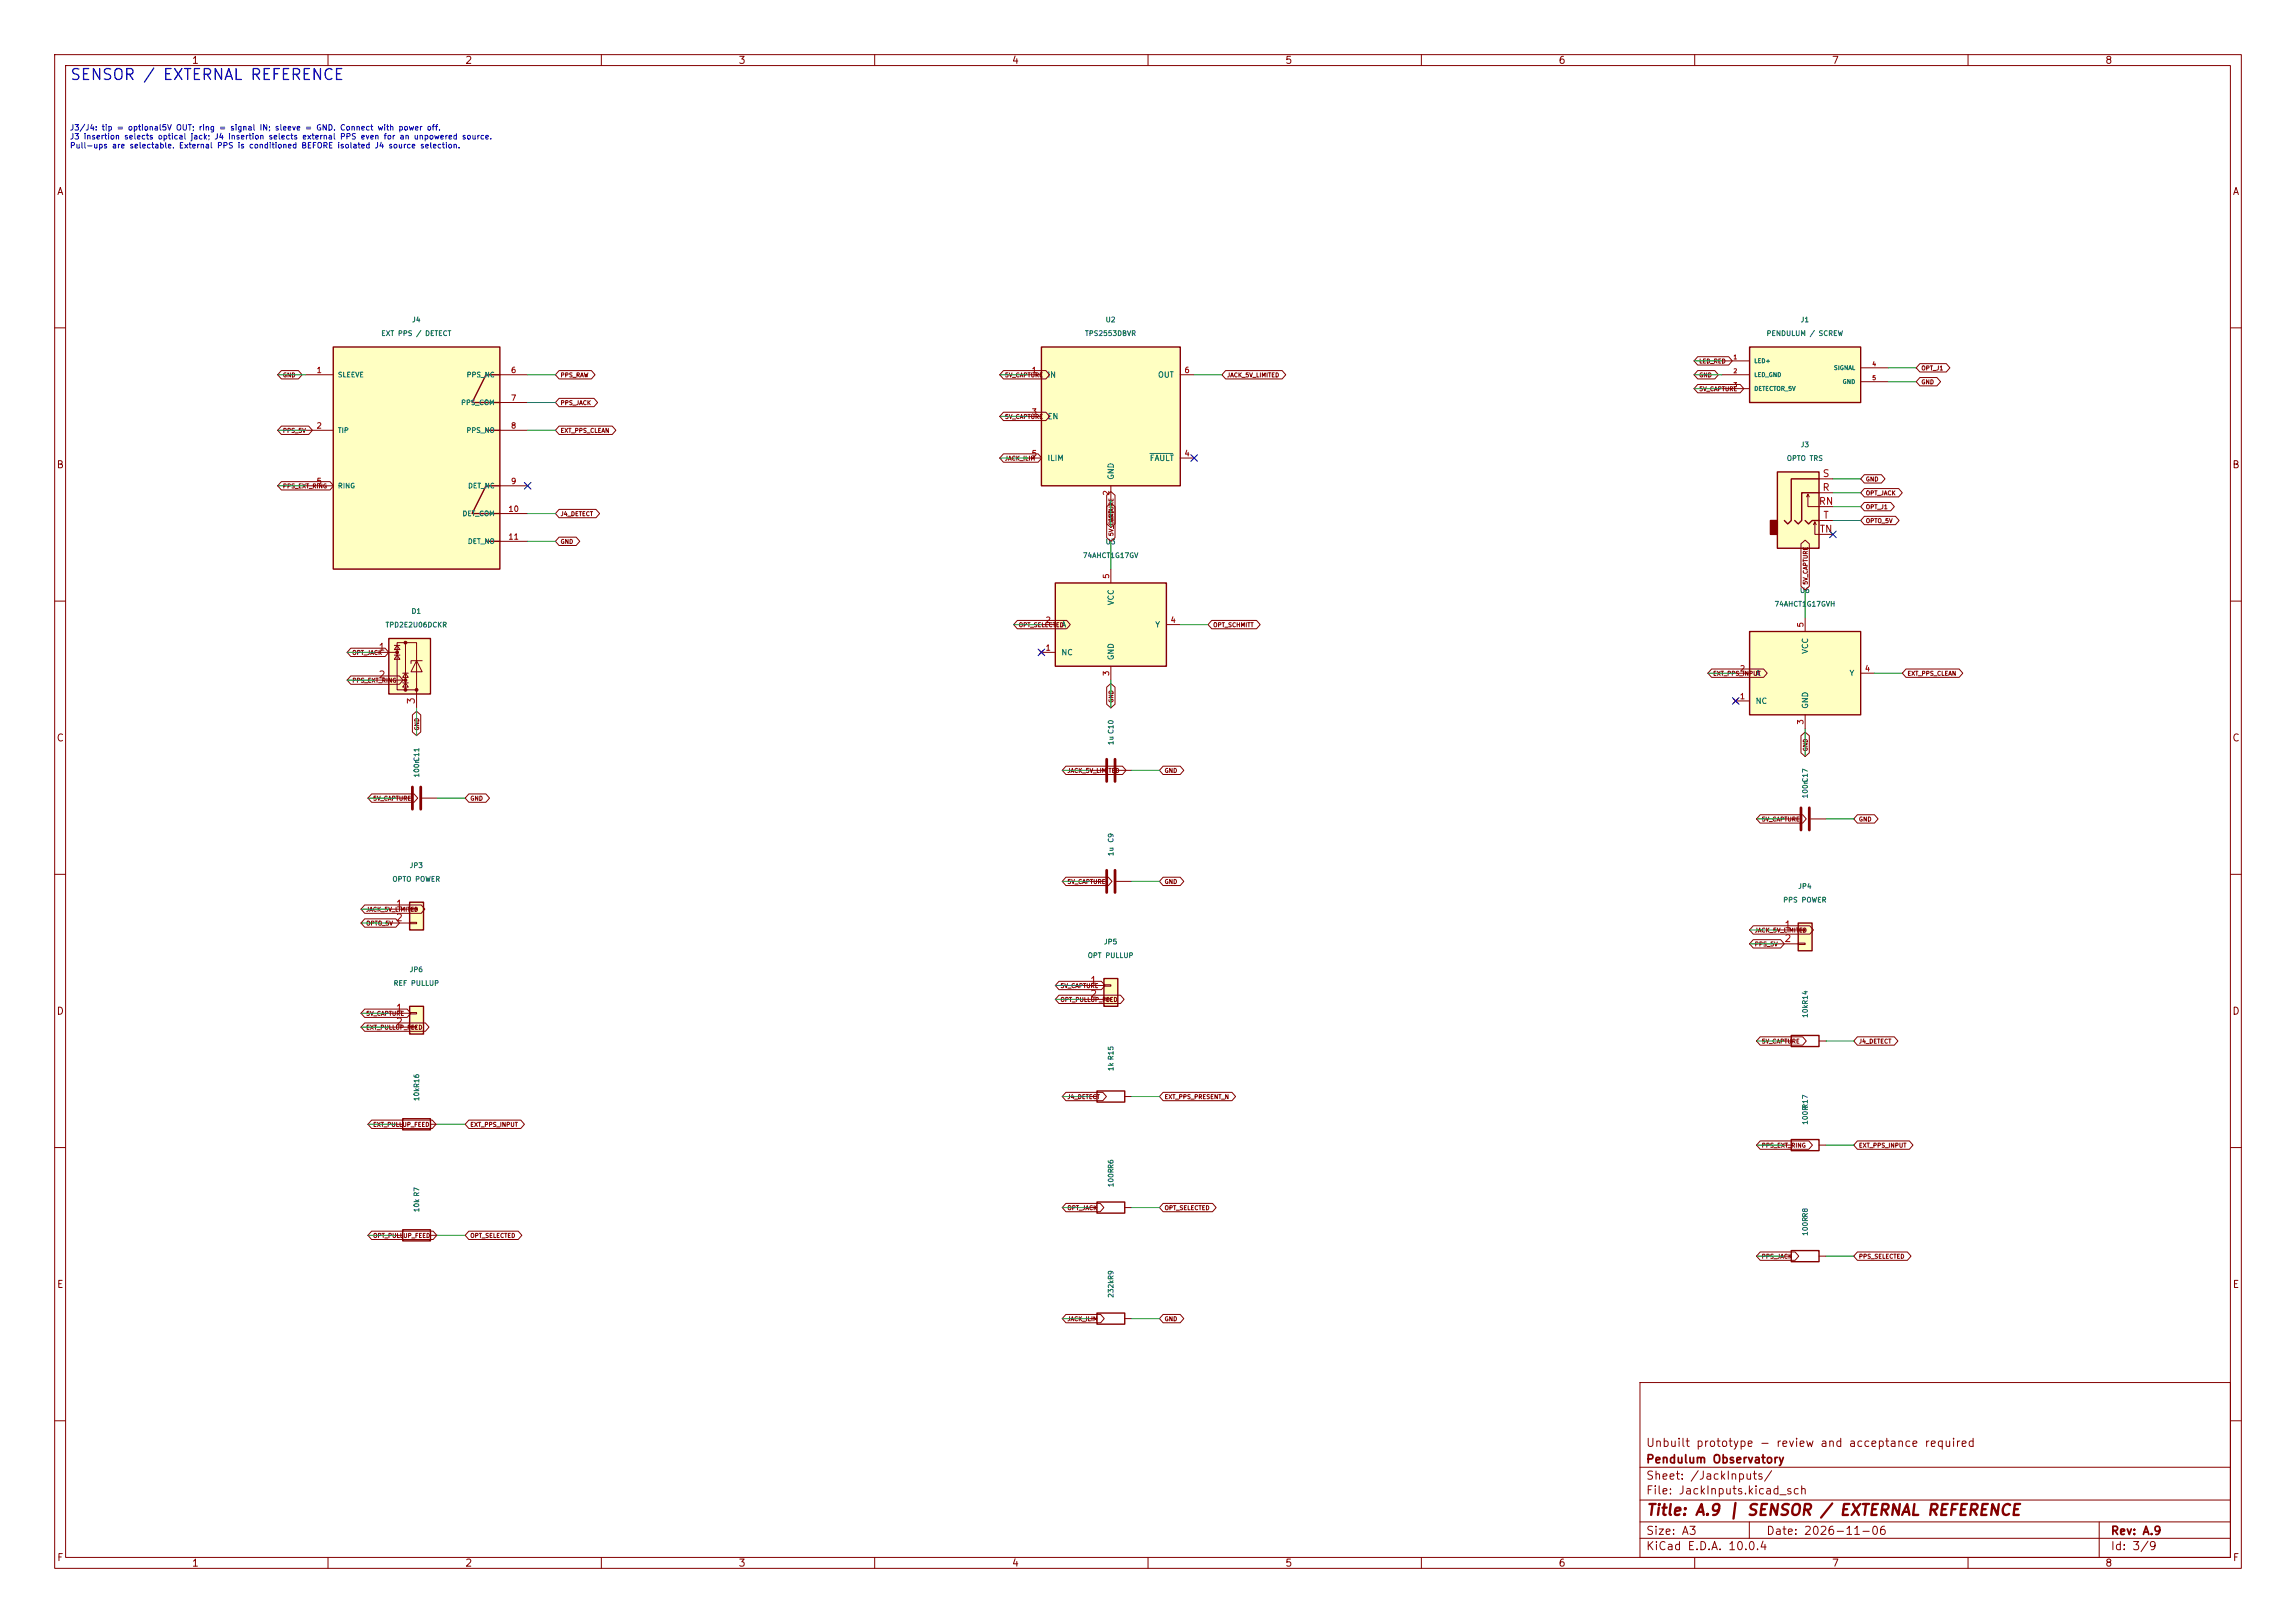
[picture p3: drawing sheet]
<svg xmlns="http://www.w3.org/2000/svg" width="420mm" height="297mm" viewBox="0 0 420 297" stroke-linecap="round" stroke-linejoin="round" font-family="sans-serif">
<defs><g id="words">
<text font-size="2" fill="#0000c2" x="12.7" y="15.2">SENSOR / EXTERNAL REFERENCE</text>
<text font-size="2" fill="#840000" x="301" y="277.8">Title: A.9 | SENSOR / EXTERNAL REFERENCE</text>
<g font-size="1.5" fill="#840000">
<text x="301" y="268.1">Pendulum Observatory</text>
<text x="301" y="265.1">Unbuilt prototype - review and acceptance required</text>
<text x="301" y="273.8">File: JackInputs.kicad_sch</text>
<text x="301" y="271.1">Sheet: /JackInputs/</text>
<text x="301" y="281.2">Size: A3</text>
<text x="323" y="281.2">Date: 2026-11-06</text>
<text x="386" y="281.2">Rev: A.9</text>
<text x="301" y="284">KiCad E.D.A. 10.0.4</text>
<text x="386" y="284">Id: 3/9</text>
</g>
<g font-size="1.3" fill="#840000">
<text x="35" y="12">1</text>
<text x="85" y="12">2</text>
<text x="135" y="12">3</text>
<text x="185" y="12">4</text>
<text x="235" y="12">5</text>
<text x="285" y="12">6</text>
<text x="335" y="12">7</text>
<text x="385" y="12">8</text>
<text x="10.3" y="36">A</text>
<text x="408.3" y="36">A</text>
<text x="10.3" y="86">B</text>
<text x="408.2" y="86">B</text>
<text x="10.3" y="136">C</text>
<text x="408.2" y="136">C</text>
<text x="10.3" y="186">D</text>
<text x="408.2" y="186">D</text>
<text x="10.3" y="236">E</text>
<text x="408.3" y="236">E</text>
<text x="10.3" y="286">F</text>
<text x="35" y="287">1</text>
<text x="85" y="287">2</text>
<text x="135" y="287">3</text>
<text x="185" y="287">4</text>
<text x="235" y="287">5</text>
<text x="285" y="287">6</text>
<text x="335" y="287">7</text>
<text x="385" y="287">8</text>
<text x="408.3" y="286">F</text>
</g>
<g font-size="1.3" fill="#a90000">
<text x="333.3" y="87.6">S</text>
<text x="332.6" y="92.7">RN</text>
<text x="333.3" y="90.1">R</text>
<text x="333.4" y="95.2">T</text>
<text x="332.8" y="97.8">TN</text>
<text x="69.1" y="119.4">1</text>
<text x="69.1" y="124.4">2</text>
<text x="76.2" y="129" transform="rotate(-90 76.2 129)">3</text>
<text x="72.3" y="166.3">1</text>
<text x="72.3" y="168.9">2</text>
<text x="326.3" y="170.2">1</text>
<text x="326.3" y="172.7">2</text>
<text x="72.3" y="185.4">1</text>
<text x="199.3" y="180.3">1</text>
<text x="199.3" y="182.9">2</text>
<text x="72.3" y="187.9">2</text>
</g>
<g font-size="1" fill="#0000c2">
<text x="12.7" y="24.1">J3/J4: tip = optional5V OUT; ring = signal IN; sleeve = GND. Connect with power off.</text>
<text x="12.7" y="25.8">J3 insertion selects optical jack; J4 insertion selects external PPS even for an unpowered source.</text>
<text x="12.7" y="27.4">Pull-ups are selectable. External PPS is conditioned BEFORE isolated J4 source selection.</text>
</g>
<g font-size="1" fill="#a90000">
<text x="57.8" y="68.5">1</text>
<text x="93.4" y="68.5">6</text>
<text x="188.6" y="68.5">1</text>
<text x="216.6" y="68.5">6</text>
<text x="93.4" y="73.6">7</text>
<text x="188.6" y="76.1">3</text>
<text x="57.8" y="78.7">2</text>
<text x="93.4" y="78.7">8</text>
<text x="188.6" y="83.7">5</text>
<text x="216.6" y="83.7">4</text>
<text x="57.8" y="88.8">5</text>
<text x="93.4" y="88.8">9</text>
<text x="92.9" y="93.9">10</text>
<text x="203.1" y="90.8" transform="rotate(-90 203.1 90.8)">2</text>
<text x="92.9" y="99">11</text>
<text x="203.1" y="106" transform="rotate(-90 203.1 106)">5</text>
<text x="191.2" y="119.3">1</text>
<text x="191.2" y="114.2">2</text>
<text x="214" y="114.2">4</text>
<text x="330.1" y="114.9" transform="rotate(-90 330.1 114.9)">5</text>
<text x="203.1" y="123.8" transform="rotate(-90 203.1 123.8)">3</text>
<text x="318.2" y="123.1">2</text>
<text x="341" y="123.1">4</text>
<text x="318.2" y="128.2">1</text>
<text x="330.1" y="132.7" transform="rotate(-90 330.1 132.7)">3</text>
</g>
<g font-size="1" fill="#006464">
<text x="191.5" y="69.4">IN</text>
<text x="211.7" y="69.4">OUT</text>
<text x="191.5" y="77">EN</text>
<text x="191.5" y="84.6">ILIM</text>
<text x="204" y="87.9" transform="rotate(-90 204 87.9)">GND</text>
<text x="210.2" y="84.6">FAULT</text>
<text x="204" y="110.9" transform="rotate(-90 204 110.9)">VCC</text>
<text x="194.1" y="115.1">A</text>
<text x="211.2" y="115.1">Y</text>
<text x="331" y="119.7" transform="rotate(-90 331 119.7)">VCC</text>
<text x="194.1" y="120.2">NC</text>
<text x="204" y="120.9" transform="rotate(-90 204 120.9)">GND</text>
<text x="321.1" y="124">A</text>
<text x="338.2" y="124">Y</text>
<text x="321.1" y="129">NC</text>
<text x="331" y="129.8" transform="rotate(-90 331 129.8)">GND</text>
</g>
<g font-size=".9" fill="#006464">
<text x="75.3" y="59.2">J4</text>
<text x="202.2" y="59.2">U2</text>
<text x="329.3" y="59.2">J1</text>
<text x="69.7" y="61.7">EXT PPS / DETECT</text>
<text x="198.4" y="61.7">TPS2553DBVR</text>
<text x="323.1" y="61.7">PENDULUM / SCREW</text>
<text x="61.7" y="69.3">SLEEVE</text>
<text x="85.3" y="69.3">PPS_NC</text>
<text x="84.3" y="74.3">PPS_COM</text>
<text x="61.7" y="79.4">TIP</text>
<text x="85.2" y="79.4">PPS_NO</text>
<text x="329.3" y="82">J3</text>
<text x="61.7" y="89.6">RING</text>
<text x="85.5" y="89.6">DET_NC</text>
<text x="326.8" y="84.5">OPTO TRS</text>
<text x="84.5" y="94.7">DET_COM</text>
<text x="85.5" y="99.7">DET_NO</text>
<text x="202.2" y="99.8">U3</text>
<text x="198" y="102.3">74AHCT1G17GV</text>
<text x="75.2" y="112.5">D1</text>
<text x="324.5" y="111.2">74AHCT1G17GVH</text>
<text x="329.2" y="108.7">U6</text>
<text x="70.4" y="115">TPD2E2U06DCKR</text>
<text x="203.9" y="136.4" transform="rotate(-90 203.9 136.4)">1u C10</text>
<text x="76.9" y="142.4" transform="rotate(-90 76.9 142.4)">100n</text>
<text x="76.9" y="139.5" transform="rotate(-90 76.9 139.5)">C11</text>
<text x="330.9" y="143.3" transform="rotate(-90 330.9 143.3)">C17</text>
<text x="330.9" y="146.2" transform="rotate(-90 330.9 146.2)">100n</text>
<text x="203.9" y="154.3" transform="rotate(-90 203.9 154.3)">C9</text>
<text x="71.7" y="161.6">OPTO POWER</text>
<text x="74.8" y="159.1">JP3</text>
<text x="203.9" y="156.8" transform="rotate(-90 203.9 156.8)">1u</text>
<text x="326.1" y="165.4">PPS POWER</text>
<text x="328.8" y="162.9">JP4</text>
<text x="201.8" y="173">JP5</text>
<text x="74.8" y="178.1">JP6</text>
<text x="198.9" y="175.5">OPT PULLUP</text>
<text x="71.9" y="180.6">REF PULLUP</text>
<text x="330.9" y="186.4" transform="rotate(-90 330.9 186.4)">10kR14</text>
<text x="203.9" y="196.1" transform="rotate(-90 203.9 196.1)">1k R15</text>
<text x="76.9" y="201.6" transform="rotate(-90 76.9 201.6)">10kR16</text>
<text x="330.9" y="203" transform="rotate(-90 330.9 203)">R17</text>
<text x="330.9" y="205.9" transform="rotate(-90 330.9 205.9)">100R</text>
<text x="76.9" y="221.9" transform="rotate(-90 76.9 221.9)">10k R7</text>
<text x="203.9" y="217.4" transform="rotate(-90 203.9 217.4)">100RR6</text>
<text x="330.9" y="226.2" transform="rotate(-90 330.9 226.2)">100RR8</text>
<text x="203.9" y="237.6" transform="rotate(-90 203.9 237.6)">232kR9</text>
</g>
<g font-size=".8" fill="#a90000">
<text x="317" y="65.9">1</text>
<text x="317" y="68.5">2</text>
<text x="317" y="71">3</text>
<text x="342.4" y="67.2">4</text>
<text x="342.4" y="69.7">5</text>
</g>
<g font-size=".8" fill="#840000">
<text x="51.7" y="69.2">GND</text>
<text x="102.5" y="69.2">PPS_RAW</text>
<text x="183.7" y="69.2">5V_CAPTURE</text>
<text x="224.4" y="69.2">JACK_5V_LIMITED</text>
<text x="310.7" y="69.2">GND</text>
<text x="310.7" y="66.7">LED_RED</text>
<text x="310.7" y="71.8">5V_CAPTURE</text>
<text x="351.4" y="70.5">GND</text>
<text x="351.4" y="67.9">OPT_J1</text>
<text x="102.5" y="74.3">PPS_JACK</text>
<text x="183.7" y="76.8">5V_CAPTURE</text>
<text x="51.7" y="79.4">PPS_5V</text>
<text x="102.5" y="79.4">EXT_PPS_CLEAN</text>
<text x="51.7" y="89.5">PPS_EXT_RING</text>
<text x="183.7" y="84.5">JACK_ILIM</text>
<text x="341.2" y="88.3">GND</text>
<text x="102.5" y="94.6">J4_DETECT</text>
<text x="203.8" y="95.7" transform="rotate(-90 203.8 95.7)">GND</text>
<text x="341.2" y="93.3">OPT_J1</text>
<text x="341.2" y="95.9">OPTO_5V</text>
<text x="341.2" y="90.8">OPT_JACK</text>
<text x="102.5" y="99.7">GND</text>
<text x="203.8" y="98.2" transform="rotate(-90 203.8 98.2)">5V_CAPTURE</text>
<text x="330.8" y="107.1" transform="rotate(-90 330.8 107.1)">5V_CAPTURE</text>
<text x="186.3" y="114.9">OPT_SELECTED</text>
<text x="221.8" y="114.9">OPT_SCHMITT</text>
<text x="64.4" y="120">OPT_JACK</text>
<text x="64.4" y="125.1">PPS_EXT_RING</text>
<text x="313.3" y="123.8">EXT_PPS_INPUT</text>
<text x="348.8" y="123.8">EXT_PPS_CLEAN</text>
<text x="203.8" y="128.7" transform="rotate(-90 203.8 128.7)">GND</text>
<text x="76.8" y="133.8" transform="rotate(-90 76.8 133.8)">GND</text>
<text x="330.8" y="137.6" transform="rotate(-90 330.8 137.6)">GND</text>
<text x="195.2" y="141.6">JACK_5V_LIMITED</text>
<text x="212.9" y="141.6">GND</text>
<text x="68.2" y="146.7">5V_CAPTURE</text>
<text x="85.9" y="146.7">GND</text>
<text x="322.2" y="150.5">5V_CAPTURE</text>
<text x="339.9" y="150.5">GND</text>
<text x="195.2" y="161.9">5V_CAPTURE</text>
<text x="212.9" y="161.9">GND</text>
<text x="66.9" y="167">JACK_5V_LIMITED</text>
<text x="66.9" y="169.5">OPTO_5V</text>
<text x="320.9" y="173.4">PPS_5V</text>
<text x="320.9" y="170.8">JACK_5V_LIMITED</text>
<text x="193.9" y="181">5V_CAPTURE</text>
<text x="193.9" y="183.5">OPT_PULLUP_FEED</text>
<text x="66.9" y="188.6">EXT_PULLUP_FEED</text>
<text x="66.9" y="186.1">5V_CAPTURE</text>
<text x="322.2" y="191.1">5V_CAPTURE</text>
<text x="339.9" y="191.1">J4_DETECT</text>
<text x="195.2" y="201.3">J4_DETECT</text>
<text x="212.9" y="201.3">EXT_PPS_PRESENT_N</text>
<text x="68.2" y="206.4">EXT_PULLUP_FEED</text>
<text x="85.9" y="206.4">EXT_PPS_INPUT</text>
<text x="322.2" y="210.2">PPS_EXT_RING</text>
<text x="339.9" y="210.2">EXT_PPS_INPUT</text>
<text x="195.2" y="221.6">OPT_JACK</text>
<text x="212.9" y="221.6">OPT_SELECTED</text>
<text x="68.2" y="226.7">OPT_PULLUP_FEED</text>
<text x="85.9" y="226.7">OPT_SELECTED</text>
<text x="322.2" y="230.5">PPS_JACK</text>
<text x="339.9" y="230.5">PPS_SELECTED</text>
<text x="195.2" y="241.9">JACK_ILIM</text>
<text x="212.9" y="241.9">GND</text>
</g>
<g font-size=".8" fill="#006464">
<text x="320.8" y="66.6">LED+</text>
<text x="320.8" y="69.2">LED_GND</text>
<text x="320.8" y="71.7">DETECTOR_5V</text>
<text x="335.4" y="67.9">SIGNAL</text>
<text x="337" y="70.4">GND</text>
</g>
</g></defs>
<g fill="none" stroke="#840000" stroke-width=".18">
<path d="M10 10h400v277h-400zM12 12h396v273h-396zM60 10v2M110 10v2M160 10v2M210 10v2M260 10v2M310 10v2M360 10v2M10 60h2M408 60h2M10 110h2"/>
<path d="M408 110h2M10 160h2M199.4 141h2.8M204.2 141h2.8M408 160h2M326.4 190.5h1.3M332.7 190.5h1.3M10 210h2M326.4 209.6h1.3M332.7 209.6h1.3M408 210h2M300 253h108v32h-108z"/>
<path d="M10 260h2M300 278.5h108M300 274.5h108M300 268.5h108M320 278.5v3M384 278.5v6.5M408 260h2M60 285v2M110 285v2M160 285v2M210 285v2M260 285v2"/>
<path d="M300 281.5h108M310 285v2M360 285v2"/>
</g>
<path d="M202.4 138.9v4.1M204 138.9v4.1" fill="none" stroke="#840000" stroke-width=".51"/>
<path d="M327.7 189.5h5v2h-5zM327.7 208.5h5v2.1h-5z" fill="none" stroke="#840000" stroke-width=".25"/>
<path d="M328.9 168.9h2.6v5.1h-2.6z" fill="#ffffc2"/>
<path d="M328.9 168.9h2.6v5.1h-2.6zM73.7 204.7h5v2.1h-5z" fill="none" stroke="#840000" stroke-width=".25"/>
<path d="M326.4 149.9h2.8M331.2 149.9h2.8M325.1 170.2h3.8M325.1 172.7h3.8M328.9 170.1h1.3v.2h-1.3zM328.9 172.6h1.3v.2h-1.3zM72.4 205.7h1.3M78.7 205.7h1.3" fill="none" stroke="#840000" stroke-width=".18"/>
<path d="M329.4 147.8v4.1M331 147.8v4.1" fill="none" stroke="#840000" stroke-width=".51"/>
<path d="M74.9 184.2h2.6v5h-2.6z" fill="#ffffc2"/>
<path d="M74.9 184.2h2.6v5h-2.6z" fill="none" stroke="#840000" stroke-width=".25"/>
<path d="M71.1 185.4h3.8M71.1 188h3.8M74.9 185.3h1.3v.2h-1.3zM74.9 187.8h1.3v.3h-1.3z" fill="none" stroke="#840000" stroke-width=".18"/>
<path d="M74.9 165.1h2.6v5.1h-2.6z" fill="#ffffc2"/>
<path d="M74.9 165.1h2.6v5.1h-2.6z" fill="none" stroke="#840000" stroke-width=".25"/>
<path d="M71.1 166.4h3.8M71.1 168.9h3.8M74.9 166.2h1.3v.3h-1.3zM74.9 168.8h1.3v.2h-1.3z" fill="none" stroke="#840000" stroke-width=".18"/>
<path d="M61 63.5h30.4v40.6h-30.4z" fill="#ffffc2"/>
<path d="M61 63.5h30.4v40.6h-30.4zM88.9 78.7h2.5M91.4 68.6h-2.5l-2.5 5.1h5M88.9 99.1h2.5M91.4 88.9h-2.5l-2.5 5.1h5" fill="none" stroke="#840000" stroke-width=".25"/>
<path d="M55.9 68.6h5.1M55.9 78.7h5.1M91.4 68.6h5.1M91.4 78.7h5.1M91.4 73.7h5.1M55.9 88.9h5.1M91.4 88.9h5.1M91.4 94h5.1M91.4 99.1h5.1M72.4 146.1h2.8M77.2 146.1h2.8" fill="none" stroke="#840000" stroke-width=".18"/>
<path d="M75.4 144v4.1M77 144v4.1" fill="none" stroke="#840000" stroke-width=".51"/>
<path d="M71.1 116.8h7.6v10.2h-7.6z" fill="#ffffc2"/>
<path d="M71.1 116.8h7.6v10.2h-7.6zM73.7 225h5v2.1h-5z" fill="none" stroke="#840000" stroke-width=".25"/>
<g fill="none" stroke="#840000" stroke-width=".18">
<path d="M68.6 119.4h4M72.1 118.1h1.1M72.1 119.9h1.1M72.6 117.6h3.6v8.6h-3.6zM72.6 118.1l.6 .8h-1.1zM72.6 119.9l.6 .8h-1.1zM74.2 117.6v8.6M68.6 124.5h5.6M73.7 123.2h1M73.7 125h1M74.2 123.2l.5 .8h-1zM74.2 125l.5 .7h-1z"/>
<path d="M76.2 120.9l1 2h-2zM76.2 126.2v3.3M77.2 120.9h-2v.5M72.4 226.1h1.3M78.7 226.1h1.3"/>
</g>
<g fill="#840000" stroke="#840000" stroke-width=".18">
<circle cx="72.6" cy="119.4" r=".25"/>
<circle cx="74.2" cy="117.6" r=".25"/>
<circle cx="74.2" cy="124.5" r=".25"/>
<circle cx="74.2" cy="126.2" r=".25"/>
<circle cx="76.2" cy="126.2" r=".25"/>
</g>
<path d="M320 115.6h20.4v15.2h-20.4z" fill="#ffffc2"/>
<path d="M320 115.6h20.4v15.2h-20.4z" fill="none" stroke="#840000" stroke-width=".25"/>
<path d="M330.2 113v2.6M317.1 127.9l.8 .8M317.5 128.3h2.5M317.5 123.2h2.5M317.9 127.9l-.8 .8M330.2 130.8v2.6M340.4 123.2h2.5" fill="none" stroke="#840000" stroke-width=".18"/>
<path d="M320 63.5h20.4v10.2h-20.4z" fill="#ffffc2"/>
<path d="M320 63.5h20.4v10.2h-20.4z" fill="none" stroke="#840000" stroke-width=".25"/>
<path d="M315 66h5M315 68.6h5M315 71.1h5M340.4 67.3h5M340.4 69.9h5" fill="none" stroke="#840000" stroke-width=".18"/>
<path d="M325.1 86.4h7.6v13.9h-7.6z" fill="#ffffc2"/>
<path d="M323.8 95.3h1.3v2.5h-1.3z" fill="#840000" stroke="#840000" stroke-width=".25"/>
<path d="M325.1 86.4h7.6v13.9h-7.6zM330.2 95.3l.6 .6 .7-.6h1.2M332.7 90.2h-3.1v5.1l-.7 .6-.6-.6M332.7 87.6h-5v7.7l-.7 .6-.6-.6M327.7 228.9h5v2h-5z" fill="none" stroke="#840000" stroke-width=".25"/>
<path d="M330.5 90.9l.2-.5v2.3h4.6M330.7 90.4l.3 .5M331.7 96l.3-.5v2.3h3.3M332 95.5l.2 .5M332.7 90.2h2.6M332.7 87.6h2.6M332.7 95.3h2.6M326.4 229.9h1.3M332.7 229.9h1.3" fill="none" stroke="#840000" stroke-width=".18"/>
<path d="M193 106.7h20.4v15.2h-20.4z" fill="#ffffc2"/>
<path d="M193 106.7h20.4v15.2h-20.4z" fill="none" stroke="#840000" stroke-width=".25"/>
<path d="M190.1 119l.8 .8M190.5 119.4h2.5M190.5 114.3h2.5M190.9 119l-.8 .8M203.2 104.1v2.6M213.4 114.3h2.5M203.2 121.9v2.6" fill="none" stroke="#840000" stroke-width=".18"/>
<path d="M190.5 63.5h25.4v25.4h-25.4z" fill="#ffffc2"/>
<path d="M190.5 63.5h25.4v25.4h-25.4zM200.7 199.6h5v2.1h-5zM200.7 220h5v2h-5zM200.7 240.3h5v2h-5z" fill="none" stroke="#840000" stroke-width=".25"/>
<path d="M188 68.6h2.5M188 76.2h2.5M215.9 68.6h2.5M188 83.8h2.5M203.2 88.9v2.5M215.9 83.8h2.5M199.4 200.7h1.3M205.7 200.7h1.3M199.4 221h1.3M205.7 221h1.3M199.4 241.3h1.3M205.7 241.3h1.3" fill="none" stroke="#840000" stroke-width=".18"/>
<path d="M210.3 83h4.2" fill="none" stroke="#006464" stroke-width=".18"/>
<path d="M201.9 179.1h2.6v5.1h-2.6z" fill="#ffffc2"/>
<path d="M201.9 179.1h2.6v5.1h-2.6z" fill="none" stroke="#840000" stroke-width=".25"/>
<g fill="none" stroke="#840000" stroke-width=".18">
<path d="M51.5 67.8h3.1l.7 .8-.7 .7h-3.1l-.7-.7zM51.5 78h5l.6 .7-.6 .8h-5l-.7-.8zM102.3 78h9.7l.7 .7-.7 .8h-9.7l-.7-.8zM102.3 67.8h5.9l.7 .8-.7 .7h-5.9l-.7-.7zM102.3 72.9h6.4l.6 .8-.6 .7h-6.4l-.7-.7zM183.5 67.8h7.8l.7 .8-.7 .7h-7.8l-.6-.7zM183.5 75.4h7.8l.7 .8-.7 .8h-7.8l-.6-.8zM224.2 67.8h10.3l.7 .8-.7 .7h-10.3l-.7-.7zM310.5 67.8h3.2l.6 .8-.6 .7h-3.2l-.6-.7zM310.5 65.3h5.7l.7 .7-.7 .8h-5.7l-.6-.8zM310.5 70.4h7.8l.7 .7-.7 .8h-7.8l-.6-.8zM351.2 69.1h3.1l.7 .8-.7 .7h-3.1l-.7-.7z"/>
<path d="M351.2 66.5h4.8l.7 .8-.7 .8h-4.8l-.7-.8zM51.5 88.1h8.9l.6 .8-.6 .8h-8.9l-.7-.8zM102.3 98.3h3.1l.7 .8-.7 .7h-3.1l-.7-.7zM102.3 93.2h6.7l.7 .8-.7 .7h-6.7l-.7-.7zM183.5 83.1h6.4l.7 .7-.7 .8h-6.4l-.6-.8zM202.4 92.7l.8-.6 .8 .6v3.2l-.8 .6-.8-.6zM202.4 90.6l.8-.6 .8 .6v7.8l-.8 .7-.8-.7zM329.4 99.5l.8-.7 .8 .7v7.8l-.8 .7-.8-.7zM341 86.9h3.1l.7 .7-.7 .8h-3.1l-.6-.8zM341 91.9h4.9l.6 .8-.6 .8h-4.9l-.6-.8zM341 94.5h5.7l.7 .8-.7 .7h-5.7l-.6-.7zM341 89.4h6.3l.7 .8-.7 .7h-6.3l-.6-.7z"/>
<path d="M64.2 118.6h6.2l.7 .8-.7 .7h-6.2l-.7-.7zM186.1 113.5h9l.7 .8-.7 .8h-9l-.7-.8zM221.6 113.5h8.3l.6 .8-.6 .8h-8.3l-.6-.8zM64.2 123.7h8.9l.6 .8-.6 .7h-8.9l-.7-.7zM75.4 130.8l.8-.6 .8 .6v3.2l-.8 .6-.8-.6zM202.4 125.8l.8-.7 .8 .7v3.1l-.8 .6-.8-.6zM313.1 122.4h9.5l.7 .8-.7 .8h-9.5l-.7-.8zM329.4 134.6l.8-.6 .8 .6v3.2l-.8 .6-.8-.6zM348.6 122.4h9.8l.6 .8-.6 .8h-9.8l-.6-.8zM68 145.3h7.7l.7 .8-.7 .7h-7.7l-.7-.7zM85.8 145.3h3.1l.6 .8-.6 .7h-3.1l-.7-.7zM195 140.2h10.3l.7 .8-.7 .7h-10.3l-.7-.7z"/>
<path d="M212.8 140.2h3.1l.6 .8-.6 .7h-3.1l-.7-.7zM322 149.1h7.7l.7 .8-.7 .7h-7.7l-.7-.7zM339.8 149.1h3.1l.6 .8-.6 .7h-3.1l-.7-.7zM66.7 168.1h5.7l.7 .8-.7 .8h-5.7l-.7-.8zM66.7 165.6h10.4l.6 .8-.6 .7h-10.4l-.7-.7zM193.7 179.6h7.8l.6 .7-.6 .8h-7.8l-.7-.8zM195 160.5h7.7l.7 .8-.7 .8h-7.7l-.7-.8zM199.4 161.3h2.8M204.2 161.3h2.8M212.8 160.5h3.1l.6 .8-.6 .8h-3.1l-.7-.8zM320.7 172h5l.7 .7-.7 .8h-5l-.7-.8zM320.7 169.4h10.4l.6 .8-.6 .7h-10.4l-.7-.7z"/>
<path d="M66.7 187.2h11.1l.7 .8-.7 .7h-11.1l-.7-.7zM66.7 184.7h7.8l.6 .7-.6 .8h-7.8l-.7-.8zM193.7 182.1h11.3l.6 .8-.6 .7h-11.3l-.7-.7zM195 199.9h6.7l.7 .8-.7 .7h-6.7l-.7-.7zM198.1 180.3h3.8M198.1 182.9h3.8M201.9 180.2h1.3v.3h-1.3zM201.9 182.8h1.3v.2h-1.3zM212.8 199.9h12.6l.6 .8-.6 .7h-12.6l-.7-.7zM322 189.7h7.7l.7 .8-.7 .8h-7.7l-.7-.8zM339.8 189.7h6.7l.7 .8-.7 .8h-6.7l-.7-.8zM68 205h11.1l.6 .7-.6 .8h-11.1l-.7-.8z"/>
<path d="M85.8 205h9.5l.6 .7-.6 .8h-9.5l-.7-.8zM322 208.8h8.9l.6 .8-.6 .7h-8.9l-.7-.7zM339.8 208.8h9.5l.6 .8-.6 .7h-9.5l-.7-.7zM68 225.3h11.2l.7 .8-.7 .7h-11.2l-.7-.7zM85.8 225.3h9l.7 .8-.7 .7h-9l-.7-.7zM195 220.2h6.3l.6 .8-.6 .7h-6.3l-.7-.7zM212.8 220.2h9l.7 .8-.7 .7h-9l-.7-.7zM322 229.1h6.4l.6 .8-.6 .7h-6.4l-.7-.7zM339.8 229.1h9.1l.7 .8-.7 .7h-9.1l-.7-.7zM195 240.5h6.3l.7 .8-.7 .8h-6.3l-.7-.8zM212.8 240.5h3.1l.6 .8-.6 .8h-3.1l-.7-.8z"/>
</g>
<path d="M202.4 159.3v4M204 159.3v4" fill="none" stroke="#840000" stroke-width=".51"/>
<g fill="none" stroke="#009600" stroke-width=".18">
<path d="M50.8 78.7h5.1M50.8 68.6h5.1M96.5 78.7h5.1M96.5 68.6h5.1M96.5 73.7h5.1M182.9 68.6h5.1M182.9 76.2h5.1M218.4 68.6h5.1M309.9 68.6h5.1M309.9 71.1h5.1M309.9 66h5.1M345.4 69.9h5.1"/>
<path d="M345.4 67.3h5.1M50.8 88.9h5.1M96.5 94h5.1M96.5 99.1h5.1M182.9 83.8h5.1M203.2 91.4v5.1M203.2 99.1v5M335.3 95.3h5.1M335.3 87.6h5.1M335.3 92.7h5.1M335.3 90.2h5.1M63.5 119.4h5.1"/>
<path d="M185.4 114.3h5.1M215.9 114.3h5.1M330.2 108v5M63.5 124.5h5.1M76.2 129.5v5.1M203.2 124.5v5M312.4 123.2h5.1M330.2 133.4v5M342.9 123.2h5.1M67.3 146.1h5.1M80 146.1h5.1M194.3 141h5.1"/>
<path d="M207 141h5.1M321.3 149.9h5.1M334 149.9h5.1M66 166.4h5.1M66 168.9h5.1M194.3 161.3h5.1M207 161.3h5.1M320 170.2h5.1M320 172.7h5.1M66 185.4h5.1M66 188h5.1M193 182.9h5.1"/>
<path d="M193 180.3h5.1M321.3 190.5h5.1M334 190.5h5.1M67.3 205.7h5.1M80 205.7h5.1M194.3 200.7h5.1M207 200.7h5.1M321.3 209.6h5.1M334 209.6h5.1M67.3 226.1h5.1M80 226.1h5.1M194.3 221h5.1"/>
<path d="M207 221h5.1M321.3 229.9h5.1M334 229.9h5.1M194.3 241.3h5.1M207 241.3h5.1"/>
</g>
<path d="M95.9 88.3l1.2 1.2M97.1 88.3l-1.2 1.2M217.8 83.2l1.2 1.2M219 83.2l-1.2 1.2M334.7 97.2l1.2 1.2M335.9 97.2l-1.2 1.2M189.9 118.8l1.2 1.2M191.1 118.8l-1.2 1.2M316.9 127.7l1.2 1.2M318.1 127.7l-1.2 1.2" fill="none" stroke="#000084" stroke-width=".18"/>
<use href="#words"/>
</svg>
